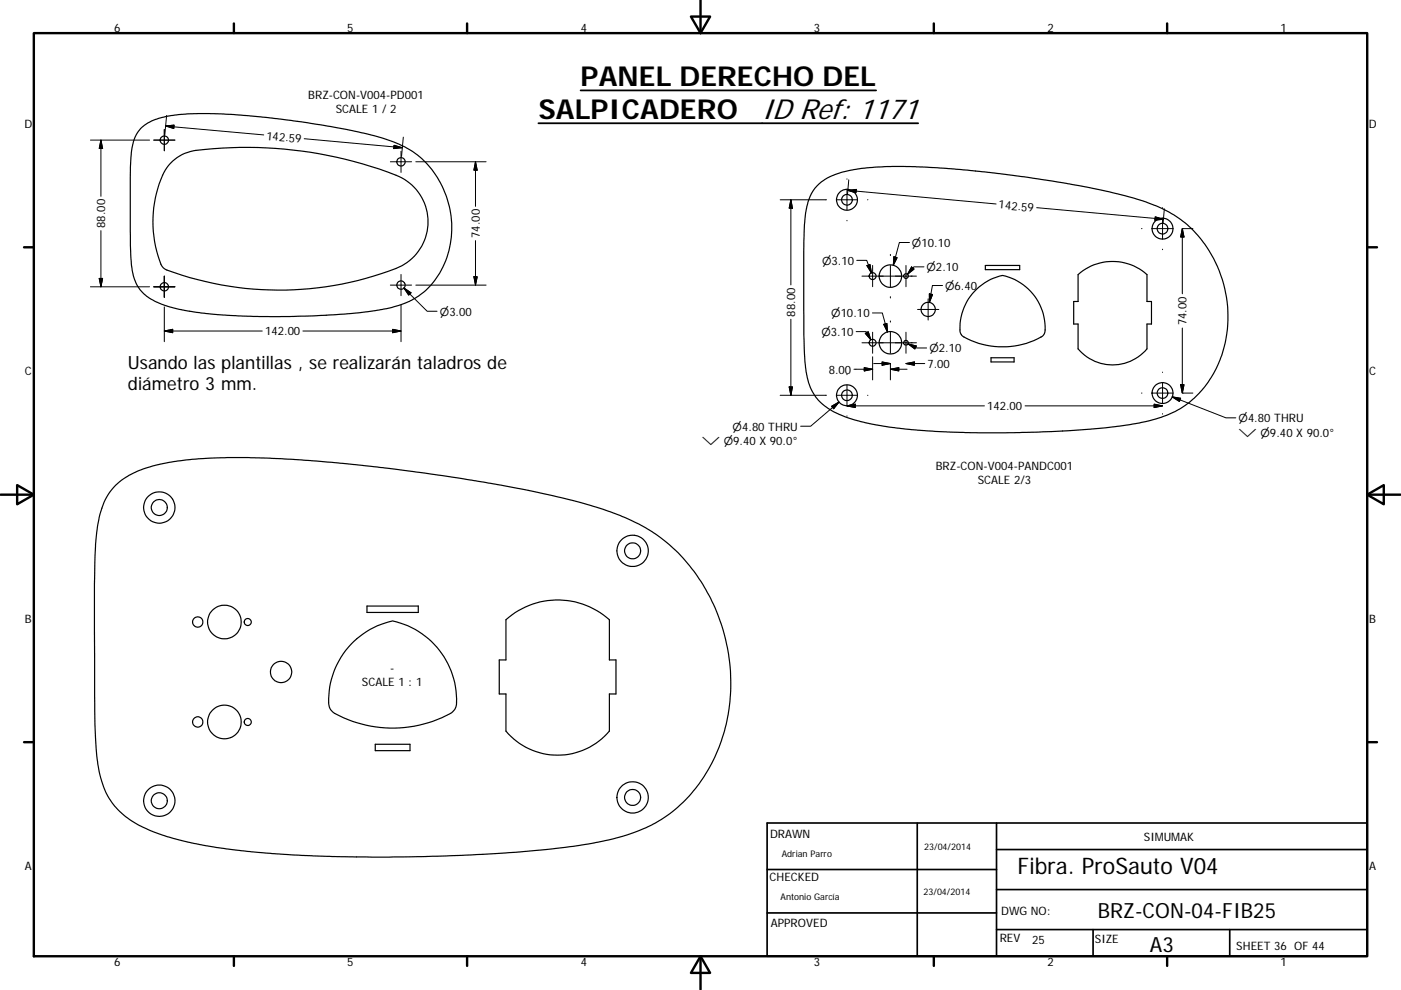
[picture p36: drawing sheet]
<svg xmlns="http://www.w3.org/2000/svg" width="297mm" height="210mm" viewBox="0 0 297 210" stroke-linecap="round" stroke-linejoin="round" font-family="sans-serif">
<defs><g id="words">
<text font-size="6.2" x="161.5" y="25.2">ID Ref: 1171</text>
<g font-size="5.8">
<text x="123.1" y="18.2">PANEL DERECHO DEL</text>
<text x="114.2" y="25.2">SALPICADERO</text>
</g>
<text font-size="4.8" x="215.7" y="185.3">Fibra. ProSauto V04</text>
<g font-size="4.4">
<text x="232.8" y="194.6">BRZ-CON-04-FIB25</text>
<text x="243.8" y="201.8">A3</text>
</g>
<g font-size="3.9">
<text x="27.1" y="78.2">Usando las plantillas , se realizarán taladros de</text>
<text x="27.1" y="82.8">diámetro 3 mm.</text>
</g>
<g font-size="2.5">
<text x="24.2" y="6.8">6</text>
<text x="73.6" y="6.8">5</text>
<text x="123.1" y="6.8">4</text>
<text x="172.6" y="6.8">3</text>
<text x="222.1" y="6.8">2</text>
<text x="271.5" y="6.8">1</text>
<text x="65.4" y="21">BRZ-CON-V004-PD001</text>
<text x="71.2" y="24">SCALE 1 / 2</text>
<text x="5.2" y="27.1">D</text>
<text x="56.4" y="29.6" transform="rotate(5 56.4 29.6)">142.59</text>
<text x="290.2" y="27.1">D</text>
<text x="211.7" y="44.2" transform="rotate(5 211.7 44.2)">142.59</text>
<text x="22.3" y="48.4" transform="rotate(-90 22.3 48.4)">88.00</text>
<text x="101.7" y="50.5" transform="rotate(-90 101.7 50.5)">74.00</text>
<text x="56.2" y="71.1">142.00</text>
<text x="168.6" y="67.2" transform="rotate(-90 168.6 67.2)">88.00</text>
<text x="251.5" y="69" transform="rotate(-90 251.5 69)">74.00</text>
<text x="5.3" y="79.6">C</text>
<text x="175.7" y="79.2">8.00</text>
<text x="196.6" y="78">7.00</text>
<text x="290.3" y="79.6">C</text>
<text x="209.3" y="87">142.00</text>
<text x="198.4" y="99.8">BRZ-CON-V004-PANDC001</text>
<text x="207.3" y="102.7">SCALE 2/3</text>
<text x="5.3" y="132.1">B</text>
<text x="290.3" y="132.1">B</text>
<text x="82.7" y="142.5">-</text>
<text x="76.7" y="145.4">SCALE 1 : 1</text>
<text x="163.3" y="177.7">DRAWN</text>
<text x="242.5" y="178.3">SIMUMAK</text>
<text x="5.3" y="184.5">A</text>
<text x="290.3" y="184.5">A</text>
<text x="163.2" y="187">CHECKED</text>
<text x="163.4" y="196.6">APPROVED</text>
<text x="212.3" y="194">DWG NO:</text>
<text x="212" y="199.7">REV</text>
<text x="218.8" y="200.2">25</text>
<text x="232.2" y="200">SIZE</text>
<text x="262.1" y="201.4">SHEET 36 OF 44</text>
<text x="24.2" y="204.9">6</text>
<text x="73.6" y="204.9">5</text>
<text x="123.1" y="204.9">4</text>
<text x="172.6" y="204.9">3</text>
<text x="222.1" y="204.9">2</text>
<text x="271.5" y="204.9">1</text>
</g>
<g font-size="2.3">
<text x="193.4" y="52.3">⌀10.10</text>
<text x="174.3" y="56.1">⌀3.10</text>
<text x="196.4" y="57.4">⌀2.10</text>
<text x="200.4" y="61.4">⌀6.40</text>
<text x="93.3" y="66.9">⌀3.00</text>
<text x="174.2" y="71.2">⌀3.10</text>
<text x="176.2" y="67.2">⌀10.10</text>
<text x="197" y="74.7">⌀2.10</text>
<text x="262.6" y="89.5">⌀4.80 THRU</text>
<text x="148.8" y="94.4">⌵ ⌀9.40 X 90.0°</text>
<text x="155.3" y="91.3">⌀4.80 THRU</text>
<text x="262.6" y="92.7">⌵ ⌀9.40 X 90.0°</text>
</g>
<g font-size="1.9">
<text x="165.7" y="181.7">Adrian Parro</text>
<text x="195.9" y="180.4">23/04/2014</text>
<text x="165.5" y="191">Antonio García</text>
<text x="195.8" y="189.9">23/04/2014</text>
</g>
</g></defs>
<g fill="none" stroke="#000" stroke-width=".25">
<path d="M29.8 27.3a13.6 13.6 0 0 1 8.4-3l3.8-.2h4.2l9.1 .7 9.9 1.2 8.3 1.5 3.1 .7a28 28 0 0 1 12.2 4.9 19.6 19.6 0 0 1 2.5 27.4 16.9 16.9 0 0 1-10.6 5.2l-4.7 .7-4.7 .3-6 .3-7.9 .2-6.8-.2-4.5-.3-4.4-.4-4-.8a15.4 15.4 0 0 1-7.5-3.5 10.7 10.7 0 0 1-2.4-7.1l-.2-5.9v-13.4a15.2 15.2 0 0 1 1.5-7.4zM36.1 34.6a8.8 8.8 0 0 1 5.4-2.7 87.3 87.3 0 0 1 43.7 5.8 10.6 10.6 0 0 1 5.5 10 10.6 10.6 0 0 1-6.7 9.2 68.2 68.2 0 0 1-49.2 .1l-.2-.2a15.4 15.4 0 0 1-2-6.7 23.1 23.1 0 0 1 2.8-14.5zM173.4 39.2a15.6 15.6 0 0 1 8.8-3.4l5.8-.5h6.1l8.2 .5 7.7 .8 8.1 1 10.5 1.7 6.6 1.4 7 1.9a24.6 24.6 0 0 1 17.5 18.6 23.9 23.9 0 0 1-6.5 23.2 22.6 22.6 0 0 1-12.1 5.4l-6.7 .9-8.1 .7-10.1 .4h-8.7l-6.7-.2-7.6-.5-4.5-.5-5.9-1.1a17.5 17.5 0 0 1-9.7-5.2 15.2 15.2 0 0 1-2.5-8.4l-.2-4.8v-15.8a49.7 49.7 0 0 1 .8-11.8l.1-.5a8.1 8.1 0 0 1 2.1-3.8zM208.9 56.3h7.3v.9h-7.3zM228.6 58.3a10.9 10.9 0 0 1 14.6 0v5.6h.9v4.8h-.9v5.3a9.5 9.5 0 0 1-14.6 0v-5.3h-1v-4.8h1zM207.1 61.3a11.4 11.4 0 0 1 5.5-2.9 11.2 11.2 0 0 1 8.8 12.3l-.1 .3a13 13 0 0 1-7.1 2.5 16.4 16.4 0 0 1-10.2-2.3l-.2-.2a5.4 5.4 0 0 1 0-3.8 11.1 11.1 0 0 1 3.3-5.9zM210.1 75.9h4.9v.9h-4.9zM24.6 102.9a22.1 22.1 0 0 1 11.7-4.9l4.5-.6 7.3-.4 9.2 .2 8.6 .5 9.5 .9 8.6 .9 13.1 1.9 10.3 1.7a162.5 162.5 0 0 1 19.7 4.7 38.8 38.8 0 0 1 16.7 9.4 39.3 39.3 0 0 1 7.4 44 29.9 29.9 0 0 1-21.1 16.7l-1.1 .3a196.8 196.8 0 0 1-33.6 3.3l-16.5 .3-8.5-.1-8.7-.4-8.3-.6-5.5-.7-4.9-.7-4.4-1a29.8 29.8 0 0 1-12.8-5.8 17.1 17.1 0 0 1-5.2-11.6l-.5-7.3-.1-26.5a98.2 98.2 0 0 1 .7-15.9 14.2 14.2 0 0 1 3.9-8.3zM74.4 136.6a17 17 0 0 1 8.8-4.9 17.1 17.1 0 0 1 13.5 18.2l-.5 .8a15.7 15.7 0 0 1-6.4 2.9 25.2 25.2 0 0 1-19.3-2.6 2.98 2.98 0 0 1-.8-2.8 17.3 17.3 0 0 1 4.7-11.6zM77.8 128.5h10.9v1.4h-10.9zM107.3 131.4a16.4 16.4 0 0 1 21.9 0v8.6h1.4v7.2h-1.4v7.9a14.3 14.3 0 0 1-21.9 0v-7.9h-1.4v-7.2h1.4zM79.6 157.9h7.3v1.3h-7.3z"/>
<circle cx="34.8" cy="29.7" r=".89"/>
<circle cx="85" cy="34.3" r=".88"/>
<circle cx="179.6" cy="42.4" r="2.21"/>
<circle cx="179.6" cy="42.4" r="1.13"/>
<circle cx="185" cy="58.6" r=".73"/>
<circle cx="188.8" cy="58.6" r="2.39"/>
<circle cx="192.1" cy="58.6" r=".49"/>
<circle cx="246.5" cy="48.5" r="1.13"/>
<circle cx="246.5" cy="48.5" r="2.22"/>
<circle cx="34.8" cy="60.8" r=".89"/>
<circle cx="85" cy="60.5" r=".89"/>
<circle cx="185" cy="72.7" r=".73"/>
<circle cx="188.8" cy="72.7" r="2.38"/>
<circle cx="192.1" cy="72.7" r=".5"/>
<circle cx="196.8" cy="65.6" r="1.51"/>
<circle cx="179.6" cy="83.8" r="1.13"/>
<circle cx="179.6" cy="83.8" r="2.22"/>
<circle cx="246.5" cy="83.4" r="1.13"/>
<circle cx="246.5" cy="83.4" r="2.21"/>
<circle cx="33.8" cy="107.7" r="3.3"/>
<circle cx="33.8" cy="107.6" r="1.7"/>
<circle cx="134.1" cy="116.8" r="3.3"/>
<circle cx="134.1" cy="116.8" r="1.7"/>
<circle cx="41.9" cy="131.9" r="1.1"/>
<circle cx="47.6" cy="131.9" r="3.6"/>
<circle cx="52.5" cy="131.9" r=".74"/>
<circle cx="41.9" cy="153.1" r="1.09"/>
<circle cx="47.6" cy="153.1" r="3.6"/>
<circle cx="52.5" cy="153.1" r=".75"/>
<circle cx="59.6" cy="142.5" r="2.26"/>
<circle cx="33.8" cy="169.9" r="3.3"/>
<circle cx="33.8" cy="169.8" r="1.69"/>
<circle cx="134.1" cy="169.1" r="3.3"/>
<circle cx="134.1" cy="169.1" r="1.7"/>
</g>
<g fill="none" stroke="#000" stroke-width=".51">
<path d="M148.5 0v7M7.2 7h282.7v195.8h-282.7zM49.6 5v2M99 5v2M146.5 3.5h4.1l-2.1 3.5zM198 5v2M247.5 5v2M5.1 52.5h2.1M289.9 52.5h2M.1 104.9h7.1M3.6 102.9l3.6 2-3.6 2.1zM289.9 104.9l3.5-2v4.1z"/>
<path d="M289.9 104.9h7M5.1 157.4h2.1M289.9 157.4h2M49.6 202.8v2.1M99 202.8v2.1M148.5 202.8l2.1 3.6h-4.1zM148.5 202.8v7.1M198 202.8v2.1M247.5 202.8v2.1"/>
</g>
<path d="M162.6 174.6h127.3v28.2h-127.3zM194.5 174.6v28.2M211.3 174.6v28.2M162.6 193.6h48.7M162.6 184.4h48.7M211.3 197.2h78.6M211.3 188.7h78.6M211.3 180.2h78.6M231.8 197.2v5.6M260.7 197.2v5.6" fill="none" stroke="#000" stroke-width=".36"/>
<path d="M123.1 19.2h62.7M114.1 26.1h80.6" fill="none" stroke="#000" stroke-width=".38"/>
<g fill="none" stroke="#000" stroke-width=".21">
<path d="M19.2 29.7h12.5M21.4 29.7v11.9M21.4 29.7l.4 1.8h-.8zM34.8 27.5v4.5M35.1 26.7l1.8-.2-.1 .8zM35.1 26.7l20.8 1.9M35.3 24.5l-.4 4.1M37.1 29.7h-4.5M64.5 29.4l20.8 1.9M82.8 34.3h4.5M83.5 30.8l1.8 .5-1.8 .2zM85 32.1v4.5"/>
<path d="M85.5 29.1l-.4 4.1M88.2 34.3h14.9M100.8 34.3l.4 1.8h-.7zM100.8 34.3v9.5M179.6 37.9v.1M180 38.1l-.3 3.2M21 59.1h.8l-.4 1.7zM21.4 48.9v11.9M34.8 58.6v4.5M85 58.2v4.5M100.5 58.7h.7l-.4 1.8zM100.8 51v9.5"/>
<path d="M165.4 42.4h9.8M167.7 42.4l.3 1.8h-.7zM167.7 42.4v18M177.3 42.4h4.5M179.6 40.1v4.5M179.6 46.7v.1M179.8 40.4l1.7-.2v.7zM179.8 40.4l31.4 2.9M181.6 55.2h2.2l1 2.7M182.7 58.6h11.6M183.8 56.3l.7-.2 .3 1.8zM183.9 42.4h.1"/>
<path d="M185 56.3v4.5M188.8 54v.2M188.8 56.3v4.5M189.5 54.5l.7 .2-.8 1.6zM192.1 56.3v4.5M192.8 51.4h-2.1l-1.3 4.9M193.3 56.6l.5 .5-1.4 1.1zM195.9 56.6h-2.1l-1.4 1.6M219.8 44l26.9 2.5M242 48.5h.1M244.2 48.5h4.5M244.9 46l1.8 .5-1.8 .2z"/>
<path d="M246.5 44v.2M246.5 46.2v4.6M246.5 52.9v.1M246.9 44.3l-.3 3.1M250.7 48.5v13.8M250.7 48.5l.3 1.8h-.7zM252.9 48.5h-2.1M19.2 60.8h12.5M32.6 60.8h4.5M34.8 65.1v7.4M34.8 70.2l1.8-.4v.8zM34.8 70.2h20.8"/>
<path d="M64.2 70.2h20.8M82.8 60.5h4.5M83.2 69.8l1.8 .4-1.8 .4zM85 64.7v7.8M85.6 61.1l5 4.9h2.1M85.6 61.1l1.5 1-.4 .5zM88.2 60.5h14.9M167.7 67.7v16.1M179.6 79.4v.1M181.1 78.3h3.9M181.5 70.3h2.1l1 1.8M182.7 72.7h11.6"/>
<path d="M183.2 78l1.8 .3-1.8 .4zM183.5 70.7l.6-.3 .5 1.7zM185 66.4h2.1l1.1 4M185 70.5v4.4M185 75.7v4.9M185.2 77.1h3.6M187 76.8l1.8 .3-1.8 .4zM187.4 68.8l.6-.2 .2 1.8zM188.8 62.9v.3M188.8 68.1v.2M188.8 70.5v4.4M188.8 77.1v3.5"/>
<path d="M188.8 78.3l1.8-.3v.7zM188.8 78.3h3.5M192.1 70.5v4.4M192.1 77.1l1.8-.3v.7zM192.1 77.1h4M192.5 72.9l1.9 .9h2.1M192.5 72.9l1.8 .5-.3 .6zM194.5 65.6h4.5M196.8 63.4v4.5M197 62.3l.7 .2-.6 1.6zM199.8 60.6h-2.1l-.6 3.5M246.5 78.9v.1"/>
<path d="M250.7 69.6v13.8M165.4 83.8h9.8M167.3 82.1h.7l-.3 1.7zM176.3 86.2l1.6-.9-1.1 1.4zM177.3 83.8h4.5M177.9 85.3l-6 5.1h-2.1M179.6 86.1l1.7-.4v.7zM179.6 81.6v4.5h29.1M179.6 88.2v.1M183.9 83.8h.1M217.3 86.1h29.2M242 83.4h.1"/>
<path d="M244.2 83.4h4.5M244.7 85.7l1.8 .4-1.8 .3zM246.5 81.1v4.5M246.5 87.7v.1M248.5 84.2l11.4 4.4h2.1M248.5 84.2l1.8 .3-.2 .7zM250.3 81.6h.7l-.3 1.8zM250.8 83.4h2.1"/>
</g>
<g fill="#000" stroke="#000" stroke-width=".21">
<path d="M21.4 29.7l.4 1.8h-.8zM35.1 26.7l1.8-.2-.1 .8zM83.5 30.8l1.8 .5-1.8 .2zM100.8 34.3l.4 1.8h-.7zM21 59.1h.8l-.4 1.7zM100.5 58.7h.7l-.4 1.8zM167.7 42.4l.3 1.8h-.7zM179.8 40.4l1.7-.2v.7zM183.8 56.3l.7-.2 .3 1.8zM189.5 54.5l.7 .2-.8 1.6zM193.3 56.6l.5 .5-1.4 1.1zM244.9 46l1.8 .5-1.8 .2z"/>
<path d="M250.7 48.5l.3 1.8h-.7zM34.8 70.2l1.8-.4v.8zM83.2 69.8l1.8 .4-1.8 .4zM85.6 61.1l1.5 1-.4 .5zM183.2 78l1.8 .3-1.8 .4zM183.4 70.7l.7-.3 .5 1.7zM187 76.8l1.8 .3-1.8 .4zM187.4 68.8l.6-.2 .2 1.8zM188.8 78.3l1.8-.3v.7zM192.1 77.1l1.8-.3v.7zM192.5 72.9l1.8 .5-.3 .6zM197 62.3l.7 .2-.6 1.6z"/>
<path d="M167.3 82.1h.7l-.3 1.7zM176.3 86.2l1.6-.9-1.1 1.4zM179.6 86.1l1.7-.4v.7zM244.7 85.7l1.8 .4-1.8 .3zM248.5 84.2l1.8 .3-.2 .7zM250.3 81.6h.7l-.3 1.8z"/>
</g>
<use href="#words"/>
</svg>
